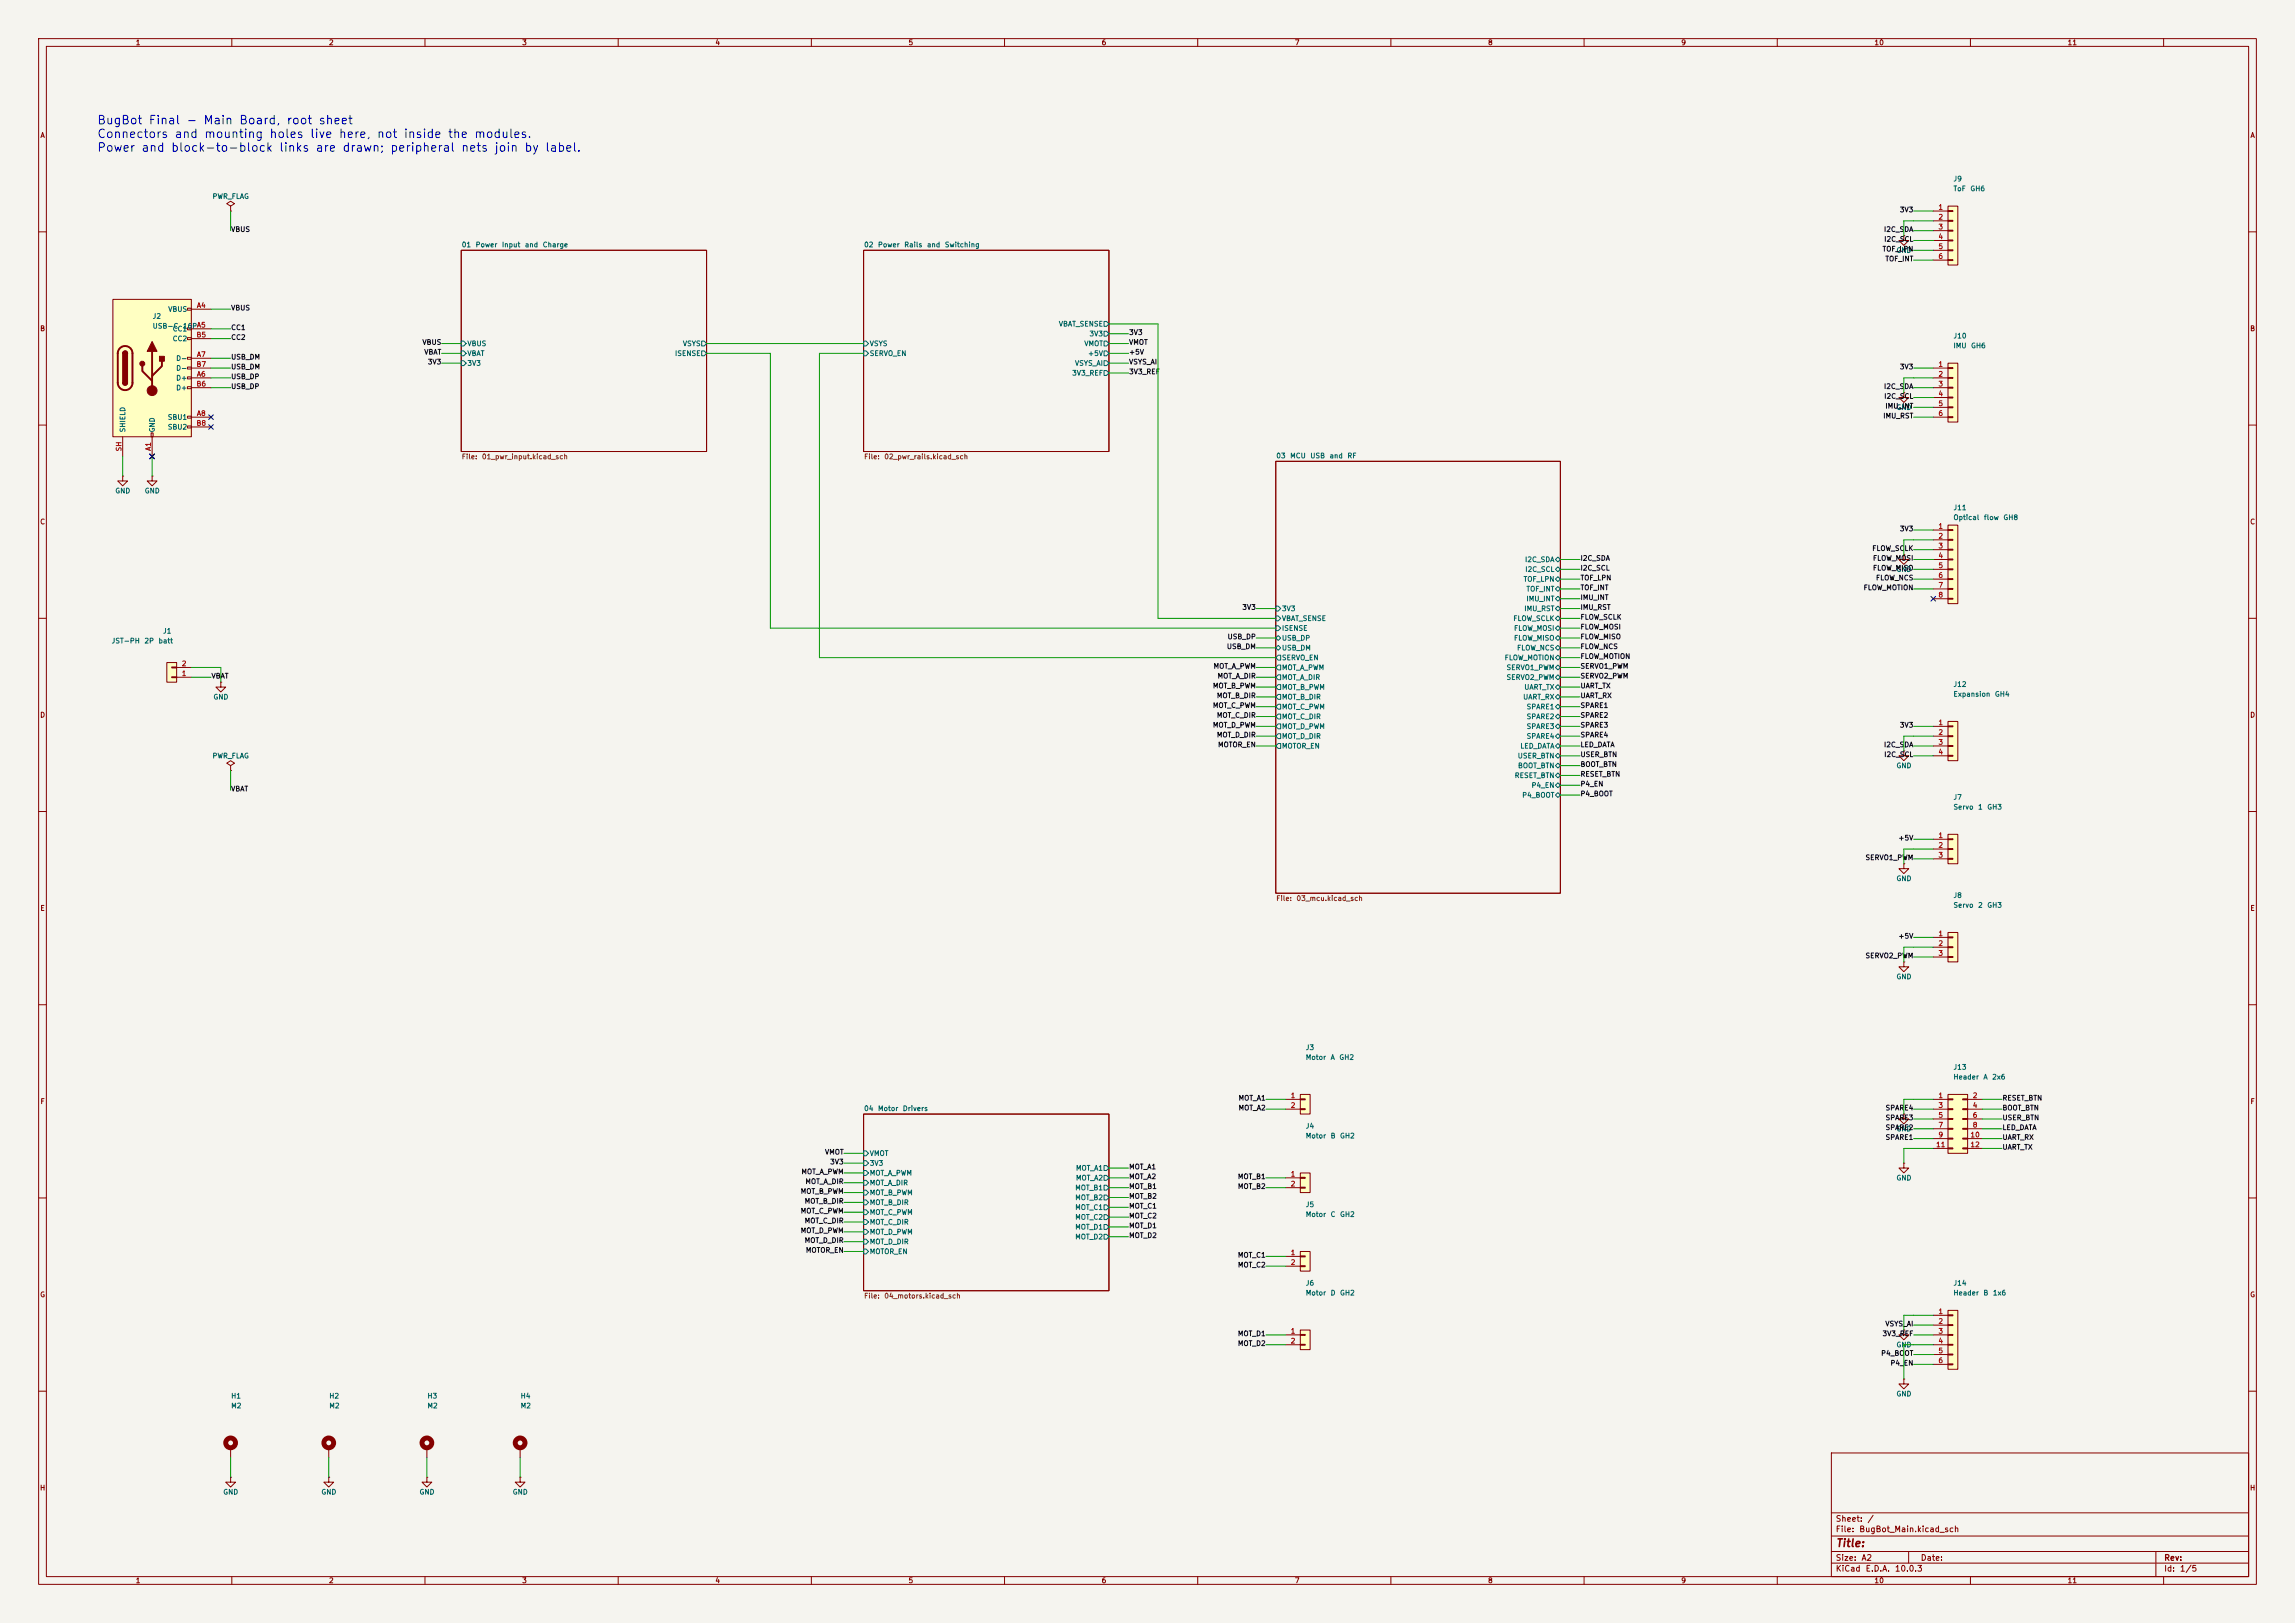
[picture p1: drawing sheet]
<svg xmlns="http://www.w3.org/2000/svg" width="594mm" height="420mm" viewBox="0 0 594 420" stroke-linecap="round" stroke-linejoin="round" font-family="sans-serif">
<defs><g id="words">
<g font-size="2.2" fill="#0000c2">
<text x="25" y="32.7">BugBot Final - Main Board, root sheet</text>
<text x="25" y="36.3">Connectors and mounting holes live here, not inside the modules.</text>
<text x="25" y="39.8">Power and block-to-block links are drawn; peripheral nets join by label.</text>
</g>
<text font-size="2" fill="#840000" x="475" y="400.8">Title:</text>
<g font-size="1.5" fill="#840000">
<text x="475" y="394.1">Sheet:</text>
<text x="483.2" y="394.1">/</text>
<text x="475" y="396.8">File:</text>
<text x="481.1" y="396.8">BugBot_Main.kicad_sch</text>
<text x="475" y="407">KiCad</text>
<text x="475" y="404.2">Size:</text>
<text x="481.7" y="404.2">A2</text>
<text x="482.7" y="407">E.D.A.</text>
<text x="490.3" y="407">10.0.3</text>
<text x="497" y="404.2">Date:</text>
<text x="560" y="404.2">Rev:</text>
<text x="560" y="407">Id:</text>
<text x="564.1" y="407">1/5</text>
</g>
<g font-size="1.3" fill="#840000">
<text x="35" y="12">1</text>
<text x="85" y="12">2</text>
<text x="135" y="12">3</text>
<text x="185" y="12">4</text>
<text x="235" y="12">5</text>
<text x="285" y="12">6</text>
<text x="335" y="12">7</text>
<text x="385" y="12">8</text>
<text x="435" y="12">9</text>
<text x="485" y="12">10</text>
<text x="535" y="12">11</text>
<text x="10.3" y="36">A</text>
<text x="582.3" y="36">A</text>
<text x="10.3" y="86">B</text>
<text x="582.3" y="86">B</text>
<text x="10.3" y="136">C</text>
<text x="582.3" y="136">C</text>
<text x="10.3" y="186">D</text>
<text x="582.3" y="186">D</text>
<text x="10.3" y="236">E</text>
<text x="582.3" y="236">E</text>
<text x="10.3" y="286">F</text>
<text x="582.3" y="286">F</text>
<text x="10.3" y="336">G</text>
<text x="582.3" y="336">G</text>
<text x="10.2" y="386">H</text>
<text x="582.2" y="386">H</text>
<text x="35" y="410">1</text>
<text x="85" y="410">2</text>
<text x="135" y="410">3</text>
<text x="185" y="410">4</text>
<text x="235" y="410">5</text>
<text x="285" y="410">6</text>
<text x="335" y="410">7</text>
<text x="385" y="410">8</text>
<text x="435" y="410">9</text>
<text x="485" y="410">10</text>
<text x="535" y="410">11</text>
</g>
<g font-size="1.3" fill="#006464">
<text x="505.5" y="47.2">J9</text>
<text x="54.9" y="51.8">PWR_FLAG</text>
<text x="505.5" y="49.8">ToF</text>
<text x="509.8" y="49.8">GH6</text>
<text x="119.4" y="64.3">01</text>
<text x="123" y="64.3">Power</text>
<text x="129.8" y="64.3">Input</text>
<text x="135.7" y="64.3">and</text>
<text x="140.3" y="64.3">Charge</text>
<text x="223.5" y="64.3">02</text>
<text x="227.1" y="64.3">Power</text>
<text x="233.9" y="64.3">Rails</text>
<text x="239.8" y="64.3">and</text>
<text x="244.4" y="64.3">Switching</text>
<text x="490.7" y="65.7">GND</text>
<text x="39.4" y="82.8">J2</text>
<text x="43.4" y="81">VBUS</text>
<text x="39.4" y="85.3">USB-C</text>
<text x="44.6" y="86.1">CC1</text>
<text x="44.6" y="88.6">CC2</text>
<text x="47.2" y="85.3">16PA5</text>
<text x="120.8" y="89.9">VBUS</text>
<text x="176.6" y="89.9">VSYS</text>
<text x="225" y="89.9">VSYS</text>
<text x="273.9" y="84.8">VBAT_SENSE</text>
<text x="280.5" y="89.9">VMOT</text>
<text x="281.8" y="87.3">3V3</text>
<text x="505.5" y="87.9">J10</text>
<text x="45.5" y="93.7">D-</text>
<text x="120.8" y="92.4">VBAT</text>
<text x="120.8" y="95">3V3</text>
<text x="174.6" y="92.4">ISENSE</text>
<text x="225" y="92.4">SERVO_EN</text>
<text x="278.1" y="95">VSYS_AI</text>
<text x="281.5" y="92.4">+5V</text>
<text x="505.5" y="90.4">IMU</text>
<text x="510" y="90.4">GH6</text>
<text x="45.5" y="98.8">D+</text>
<text x="45.5" y="101.3">D+</text>
<text x="45.5" y="96.2">D-</text>
<text x="277.4" y="97.5">3V3_REF</text>
<text x="490.7" y="106.4">GND</text>
<text x="32.7" y="112" transform="rotate(-90 32.7 112)">SHIELD</text>
<text x="40.3" y="112" transform="rotate(-90 40.3 112)">GND</text>
<text x="43.3" y="108.9">SBU1</text>
<text x="43.3" y="111.5">SBU2</text>
<text x="330.2" y="118.9">03</text>
<text x="333.8" y="118.9">MCU</text>
<text x="339" y="118.9">USB</text>
<text x="344" y="118.9">and</text>
<text x="348.6" y="118.9">RF</text>
<text x="29.7" y="128">GND</text>
<text x="37.3" y="128">GND</text>
<text x="505.5" y="132.3">J11</text>
<text x="505.5" y="134.9">Optical</text>
<text x="513.4" y="134.9">flow</text>
<text x="518.4" y="134.9">GH8</text>
<text x="394.6" y="145.8">I2C_SDA</text>
<text x="394.6" y="148.3">I2C_SCL</text>
<text x="490.7" y="148.3">GND</text>
<text x="394.2" y="150.8">TOF_LPN</text>
<text x="394.9" y="153.4">TOF_INT</text>
<text x="394.9" y="155.9">IMU_INT</text>
<text x="331.7" y="158.5">3V3</text>
<text x="331.7" y="161">VBAT_SENSE</text>
<text x="391.6" y="161">FLOW_SCLK</text>
<text x="394.4" y="158.5">IMU_RST</text>
<text x="28.8" y="166.8">JST-PH</text>
<text x="37.2" y="166.8">2P</text>
<text x="40.9" y="166.8">batt</text>
<text x="42.1" y="164.3">J1</text>
<text x="331.7" y="163.5">ISENSE</text>
<text x="331.7" y="166.1">USB_DP</text>
<text x="391.7" y="163.5">FLOW_MOSI</text>
<text x="391.7" y="166.1">FLOW_MISO</text>
<text x="331.7" y="168.6">USB_DM</text>
<text x="331.7" y="171.2">SERVO_EN</text>
<text x="331.7" y="173.7">MOT_A_PWM</text>
<text x="389.3" y="171.2">FLOW_MOTION</text>
<text x="389.8" y="173.7">SERVO1_PWM</text>
<text x="392.5" y="168.6">FLOW_NCS</text>
<text x="331.7" y="176.2">MOT_A_DIR</text>
<text x="331.7" y="178.8">MOT_B_PWM</text>
<text x="389.8" y="176.2">SERVO2_PWM</text>
<text x="394.4" y="178.8">UART_TX</text>
<text x="505.5" y="178">J12</text>
<text x="55.1" y="181.3">GND</text>
<text x="331.7" y="181.3">MOT_B_DIR</text>
<text x="331.7" y="183.9">MOT_C_PWM</text>
<text x="394.1" y="181.3">UART_RX</text>
<text x="395" y="183.9">SPARE1</text>
<text x="505.5" y="180.6">Expansion</text>
<text x="516.2" y="180.6">GH4</text>
<text x="331.7" y="186.4">MOT_C_DIR</text>
<text x="331.7" y="188.9">MOT_D_PWM</text>
<text x="331.7" y="191.5">MOT_D_DIR</text>
<text x="395" y="186.4">SPARE2</text>
<text x="395" y="188.9">SPARE3</text>
<text x="395" y="191.5">SPARE4</text>
<text x="54.9" y="196.6">PWR_FLAG</text>
<text x="331.7" y="194">MOTOR_EN</text>
<text x="392.7" y="196.6">USER_BTN</text>
<text x="393.4" y="194">LED_DATA</text>
<text x="391.9" y="201.6">RESET_BTN</text>
<text x="392.8" y="199.1">BOOT_BTN</text>
<text x="490.7" y="199.1">GND</text>
<text x="393.9" y="206.7">P4_BOOT</text>
<text x="396.3" y="204.2">P4_EN</text>
<text x="505.5" y="207.3">J7</text>
<text x="505.5" y="209.8">Servo</text>
<text x="511.8" y="209.8">1</text>
<text x="514.2" y="209.8">GH3</text>
<text x="490.7" y="228.3">GND</text>
<text x="505.5" y="232.7">J8</text>
<text x="505.5" y="235.2">Servo</text>
<text x="511.8" y="235.2">2</text>
<text x="514.2" y="235.2">GH3</text>
<text x="490.7" y="253.7">GND</text>
<text x="337.8" y="272">J3</text>
<text x="337.8" y="274.6">Motor</text>
<text x="344.3" y="274.6">A</text>
<text x="346.5" y="274.6">GH2</text>
<text x="505.5" y="277.1">J13</text>
<text x="505.5" y="279.6">Header</text>
<text x="513.2" y="279.6">A</text>
<text x="515.5" y="279.6">2x6</text>
<text x="223.5" y="287.8">04</text>
<text x="227.1" y="287.8">Motor</text>
<text x="233.5" y="287.8">Drivers</text>
<text x="337.8" y="292.3">J4</text>
<text x="490.7" y="293.1">GND</text>
<text x="225" y="299.4">VMOT</text>
<text x="337.8" y="294.9">Motor</text>
<text x="344.3" y="294.9">B</text>
<text x="346.7" y="294.9">GH2</text>
<text x="225" y="302">3V3</text>
<text x="225" y="304.5">MOT_A_PWM</text>
<text x="278.3" y="303.2">MOT_A1</text>
<text x="278.3" y="305.8">MOT_A2</text>
<text x="490.7" y="305.8">GND</text>
<text x="225" y="307">MOT_A_DIR</text>
<text x="225" y="309.6">MOT_B_PWM</text>
<text x="278.2" y="308.3">MOT_B1</text>
<text x="278.2" y="310.9">MOT_B2</text>
<text x="225" y="312.1">MOT_B_DIR</text>
<text x="225" y="314.7">MOT_C_PWM</text>
<text x="225" y="317.2">MOT_C_DIR</text>
<text x="278.2" y="313.4">MOT_C1</text>
<text x="278.2" y="315.9">MOT_C2</text>
<text x="337.8" y="312.7">J5</text>
<text x="337.8" y="315.2">Motor</text>
<text x="344.3" y="315.2">C</text>
<text x="346.7" y="315.2">GH2</text>
<text x="225" y="319.7">MOT_D_PWM</text>
<text x="225" y="322.3">MOT_D_DIR</text>
<text x="278.2" y="318.5">MOT_D1</text>
<text x="278.2" y="321">MOT_D2</text>
<text x="225" y="324.8">MOTOR_EN</text>
<text x="337.8" y="333">J6</text>
<text x="337.8" y="335.5">Motor</text>
<text x="344.3" y="335.5">D</text>
<text x="346.7" y="335.5">GH2</text>
<text x="505.5" y="333">J14</text>
<text x="505.5" y="335.5">Header</text>
<text x="513.2" y="335.5">B</text>
<text x="515.7" y="335.5">1x6</text>
<text x="490.7" y="349">GND</text>
<text x="59.7" y="364.7">M2</text>
<text x="59.7" y="362.2">H1</text>
<text x="85.1" y="364.7">M2</text>
<text x="85.1" y="362.2">H2</text>
<text x="110.5" y="364.7">M2</text>
<text x="110.5" y="362.2">H3</text>
<text x="134.6" y="364.7">M2</text>
<text x="134.6" y="362.2">H4</text>
<text x="490.7" y="361.7">GND</text>
<text x="57.7" y="387.1">GND</text>
<text x="83.1" y="387.1">GND</text>
<text x="108.5" y="387.1">GND</text>
<text x="132.6" y="387.1">GND</text>
</g>
<g font-size="1.3" fill="#0f0f0f">
<text x="491.6" y="55.2">3V3</text>
<text x="59.7" y="60.3">VBUS</text>
<text x="487.1" y="65.4">TOF_LPN</text>
<text x="487.5" y="60.3">I2C_SDA</text>
<text x="487.5" y="62.9">I2C_SCL</text>
<text x="487.8" y="67.9">TOF_INT</text>
<text x="59.7" y="80.6">VBUS</text>
<text x="59.7" y="85.7">CC1</text>
<text x="59.7" y="88.3">CC2</text>
<text x="109.2" y="89.5">VBUS</text>
<text x="292.1" y="87">3V3</text>
<text x="292.1" y="89.5">VMOT</text>
<text x="59.7" y="93.3">USB_DM</text>
<text x="59.7" y="95.9">USB_DM</text>
<text x="109.7" y="92.1">VBAT</text>
<text x="110.6" y="94.6">3V3</text>
<text x="292.1" y="92.1">+5V</text>
<text x="292.1" y="94.6">VSYS_AI</text>
<text x="491.6" y="95.9">3V3</text>
<text x="59.7" y="98.4">USB_DP</text>
<text x="59.7" y="101">USB_DP</text>
<text x="292.1" y="97.1">3V3_REF</text>
<text x="487.5" y="101">I2C_SDA</text>
<text x="487.5" y="103.5">I2C_SCL</text>
<text x="487.8" y="106">IMU_INT</text>
<text x="487.3" y="108.6">IMU_RST</text>
<text x="491.6" y="137.8">3V3</text>
<text x="484.5" y="142.9">FLOW_SCLK</text>
<text x="408.9" y="145.4">I2C_SDA</text>
<text x="408.9" y="147.9">I2C_SCL</text>
<text x="484.6" y="145.4">FLOW_MOSI</text>
<text x="484.6" y="147.9">FLOW_MISO</text>
<text x="408.9" y="150.5">TOF_LPN</text>
<text x="408.9" y="153">TOF_INT</text>
<text x="408.9" y="155.6">IMU_INT</text>
<text x="482.2" y="153">FLOW_MOTION</text>
<text x="485.4" y="150.5">FLOW_NCS</text>
<text x="321.4" y="158.1">3V3</text>
<text x="408.9" y="158.1">IMU_RST</text>
<text x="408.9" y="160.6">FLOW_SCLK</text>
<text x="317.6" y="165.7">USB_DP</text>
<text x="408.9" y="163.2">FLOW_MOSI</text>
<text x="408.9" y="165.7">FLOW_MISO</text>
<text x="314" y="173.3">MOT_A_PWM</text>
<text x="317.4" y="168.3">USB_DM</text>
<text x="408.9" y="168.3">FLOW_NCS</text>
<text x="408.9" y="170.8">FLOW_MOTION</text>
<text x="408.9" y="173.3">SERVO1_PWM</text>
<text x="54.6" y="175.9">VBAT</text>
<text x="313.8" y="178.4">MOT_B_PWM</text>
<text x="315" y="175.9">MOT_A_DIR</text>
<text x="408.9" y="175.9">SERVO2_PWM</text>
<text x="408.9" y="178.4">UART_TX</text>
<text x="313.8" y="183.5">MOT_C_PWM</text>
<text x="314.8" y="181">MOT_B_DIR</text>
<text x="408.9" y="181">UART_RX</text>
<text x="408.9" y="183.5">SPARE1</text>
<text x="313.8" y="188.6">MOT_D_PWM</text>
<text x="314.8" y="186">MOT_C_DIR</text>
<text x="314.8" y="191.1">MOT_D_DIR</text>
<text x="408.9" y="186">SPARE2</text>
<text x="408.9" y="188.6">SPARE3</text>
<text x="408.9" y="191.1">SPARE4</text>
<text x="491.6" y="188.6">3V3</text>
<text x="315.1" y="193.7">MOTOR_EN</text>
<text x="408.9" y="193.7">LED_DATA</text>
<text x="408.9" y="196.2">USER_BTN</text>
<text x="487.5" y="193.7">I2C_SDA</text>
<text x="487.5" y="196.2">I2C_SCL</text>
<text x="408.9" y="198.7">BOOT_BTN</text>
<text x="408.9" y="201.3">RESET_BTN</text>
<text x="408.9" y="203.8">P4_EN</text>
<text x="59.7" y="205.1">VBAT</text>
<text x="408.9" y="206.4">P4_BOOT</text>
<text x="491.2" y="217.8">+5V</text>
<text x="482.7" y="222.9">SERVO1_PWM</text>
<text x="491.2" y="243.2">+5V</text>
<text x="482.7" y="248.3">SERVO2_PWM</text>
<text x="320.4" y="287.6">MOT_A2</text>
<text x="320.4" y="285.1">MOT_A1</text>
<text x="487.9" y="287.6">SPARE4</text>
<text x="518.2" y="285.1">RESET_BTN</text>
<text x="518.2" y="287.6">BOOT_BTN</text>
<text x="487.9" y="290.2">SPARE3</text>
<text x="487.9" y="292.7">SPARE2</text>
<text x="518.2" y="290.2">USER_BTN</text>
<text x="518.2" y="292.7">LED_DATA</text>
<text x="213.4" y="299.1">VMOT</text>
<text x="487.9" y="295.3">SPARE1</text>
<text x="518.2" y="295.3">UART_RX</text>
<text x="518.2" y="297.8">UART_TX</text>
<text x="207.3" y="304.2">MOT_A_PWM</text>
<text x="214.7" y="301.6">3V3</text>
<text x="292.1" y="302.9">MOT_A1</text>
<text x="292.1" y="305.4">MOT_A2</text>
<text x="320.3" y="305.4">MOT_B1</text>
<text x="207.1" y="309.2">MOT_B_PWM</text>
<text x="208.1" y="311.8">MOT_B_DIR</text>
<text x="208.3" y="306.7">MOT_A_DIR</text>
<text x="292.1" y="308">MOT_B1</text>
<text x="292.1" y="310.5">MOT_B2</text>
<text x="320.3" y="308">MOT_B2</text>
<text x="207.1" y="314.3">MOT_C_PWM</text>
<text x="208.1" y="316.9">MOT_C_DIR</text>
<text x="292.1" y="313">MOT_C1</text>
<text x="292.1" y="315.6">MOT_C2</text>
<text x="207.1" y="319.4">MOT_D_PWM</text>
<text x="208.1" y="321.9">MOT_D_DIR</text>
<text x="292.1" y="318.1">MOT_D1</text>
<text x="292.1" y="320.7">MOT_D2</text>
<text x="208.4" y="324.5">MOTOR_EN</text>
<text x="320.3" y="325.7">MOT_C1</text>
<text x="320.3" y="328.3">MOT_C2</text>
<text x="320.3" y="346.1">MOT_D1</text>
<text x="487.1" y="346.1">3V3_REF</text>
<text x="487.8" y="343.5">VSYS_AI</text>
<text x="320.3" y="348.6">MOT_D2</text>
<text x="486.8" y="351.1">P4_BOOT</text>
<text x="489.2" y="353.7">P4_EN</text>
</g>
<g font-size="1.3" fill="#a90000">
<text x="501.6" y="54.6">1</text>
<text x="501.6" y="57.1">2</text>
<text x="501.6" y="59.7">3</text>
<text x="501.6" y="62.2">4</text>
<text x="501.6" y="64.7">5</text>
<text x="501.6" y="67.3">6</text>
<text x="50.8" y="80">A4</text>
<text x="50.7" y="87.6">B5</text>
<text x="50.7" y="95.2">B7</text>
<text x="50.8" y="92.7">A7</text>
<text x="501.6" y="95.2">1</text>
<text x="50.7" y="100.3">B6</text>
<text x="50.8" y="97.8">A6</text>
<text x="501.6" y="97.8">2</text>
<text x="501.6" y="100.3">3</text>
<text x="50.8" y="107.9">A8</text>
<text x="501.6" y="102.8">4</text>
<text x="501.6" y="105.4">5</text>
<text x="501.6" y="107.9">6</text>
<text x="50.7" y="110.5">B8</text>
<text x="31.7" y="116.9" transform="rotate(-90 31.7 116.9)">SH</text>
<text x="39.3" y="116.8" transform="rotate(-90 39.3 116.8)">A1</text>
<text x="501.6" y="137.1">1</text>
<text x="501.6" y="139.7">2</text>
<text x="501.6" y="142.2">3</text>
<text x="501.6" y="144.8">4</text>
<text x="501.6" y="147.3">5</text>
<text x="501.6" y="149.8">6</text>
<text x="501.6" y="152.4">7</text>
<text x="501.6" y="154.9">8</text>
<text x="46.9" y="172.7">2</text>
<text x="46.9" y="175.2">1</text>
<text x="501.6" y="187.9">1</text>
<text x="501.6" y="190.5">2</text>
<text x="501.6" y="193">3</text>
<text x="501.6" y="195.6">4</text>
<text x="501.6" y="217.1">1</text>
<text x="501.6" y="219.7">2</text>
<text x="501.6" y="222.2">3</text>
<text x="501.6" y="242.5">1</text>
<text x="501.6" y="245.1">2</text>
<text x="501.6" y="247.6">3</text>
<text x="333.9" y="284.5">1</text>
<text x="333.9" y="287">2</text>
<text x="501.6" y="284.5">1</text>
<text x="501.6" y="287">3</text>
<text x="510.5" y="284.5">2</text>
<text x="510.5" y="287">4</text>
<text x="501.6" y="289.5">5</text>
<text x="501.6" y="292.1">7</text>
<text x="510.5" y="289.5">6</text>
<text x="510.5" y="292.1">8</text>
<text x="501" y="297.2">11</text>
<text x="501.6" y="294.6">9</text>
<text x="509.9" y="294.6">10</text>
<text x="509.9" y="297.2">12</text>
<text x="333.9" y="304.8">1</text>
<text x="333.9" y="307.3">2</text>
<text x="333.9" y="325.1">1</text>
<text x="333.9" y="327.6">2</text>
<text x="501.6" y="340.3">1</text>
<text x="333.9" y="345.4">1</text>
<text x="333.9" y="348">2</text>
<text x="501.6" y="342.9">2</text>
<text x="501.6" y="345.4">3</text>
<text x="501.6" y="348">4</text>
<text x="501.6" y="350.5">5</text>
<text x="501.6" y="353">6</text>
</g>
<g font-size="1.3" fill="#725600">
<text x="119.4" y="119.1">File:</text>
<text x="124.6" y="119.1">01_pwr_input.kicad_sch</text>
<text x="223.5" y="119.1">File:</text>
<text x="228.7" y="119.1">02_pwr_rails.kicad_sch</text>
<text x="330.2" y="233.4">File:</text>
<text x="335.4" y="233.4">03_mcu.kicad_sch</text>
<text x="223.5" y="336.3">File:</text>
<text x="228.7" y="336.3">04_motors.kicad_sch</text>
</g>
</g></defs>
<path d="M0 0h594v420h-594z" fill="#f5f4ef" stroke="#f5f4ef" stroke-width=".26"/>
<g fill="none" stroke="#840000" stroke-width=".26">
<path d="M10 10h574v400h-574zM12 12h570v396h-570zM60 10v2M110 10v2M160 10v2M210 10v2M260 10v2M310 10v2M360 10v2M410 10v2M460 10v2M510 10v2"/>
<path d="M560 10v2M10 60h2M119.4 64.8h63.5v52h-63.5zM223.5 64.8h63.5v52h-63.5zM582 60h2M10 110h2M330.2 119.4h73.7v111.7h-73.7zM582 110h2M10 160h2M582 160h2M10 210h2M582 210h2"/>
<path d="M10 260h2M582 260h2M223.5 288.3h63.5v45.7h-63.5zM10 310h2M582 310h2M10 360h2M474 376h108v32h-108zM582 360h2M474 397.5h108M474 391.5h108M60 408v2M110 408v2"/>
<path d="M160 408v2M210 408v2M260 408v2M310 408v2M360 408v2M410 408v2M460 408v2M474 404.5h108M474 401.5h108M494 401.5v3M510 408v2M558 401.5v6.5"/>
<path d="M560 408v2"/>
</g>
<g fill="none" stroke="#006464" stroke-width=".26">
<path d="M119.4 88.3h.6l.6 .6-.6 .6h-.6zM119.4 90.8h.6l.6 .6-.6 .7h-.6zM119.4 93.3h.6l.6 .7-.6 .6h-.6zM181.6 88.3h.6l.7 .6-.7 .6h-.6zM181.6 90.8h.6l.7 .6-.7 .7h-.6zM223.5 88.3h.7l.6 .6-.6 .6h-.7zM223.5 90.8h.7l.6 .6-.6 .7h-.7zM285.7 83.2h.7l.6 .6-.6 .7h-.7zM285.7 85.7h.7l.6 .7-.6 .6h-.7zM285.7 88.3h.7l.6 .6-.6 .6h-.7zM285.7 90.8h.7l.6 .6-.6 .7h-.7zM285.7 93.3h.7l.6 .7-.6 .6h-.7z"/>
<path d="M285.7 95.9h.7l.6 .6-.6 .7h-.7zM330.2 156.8h.6l.7 .7-.7 .6h-.6zM330.2 159.4h.6l.7 .6-.7 .7h-.6zM402.6 144.8l.6-.7 .7 .7-.7 .6zM402.6 147.3l.6-.6 .7 .6-.7 .7zM402.6 149.9l.6-.7 .7 .7-.7 .6zM402.6 152.4l.6-.6 .7 .6-.7 .6zM402.6 154.9l.6-.6 .7 .6-.7 .7zM402.6 157.5l.6-.7 .7 .7-.7 .6zM330.2 161.9h.6l.7 .7-.7 .6h-.6zM330.2 165.1l.6-.6 .7 .6-.7 .6zM330.2 167.6l.6-.6 .7 .6-.7 .7z"/>
<path d="M330.8 169.5h.7v1.3h-.7l-.6-.6zM330.8 172.1h.7v1.3h-.7l-.6-.7zM330.8 174.6h.7v1.3h-.7l-.6-.6zM330.8 177.2h.7v1.2h-.7l-.6-.6zM330.8 179.7h.7v1.3h-.7l-.6-.7zM402.6 160l.6-.6 .7 .6-.7 .7zM402.6 162.6l.6-.7 .7 .7-.7 .6zM402.6 165.1l.6-.6 .7 .6-.7 .6zM402.6 167.6l.6-.6 .7 .6-.7 .7zM402.6 170.2l.6-.7 .7 .7-.7 .6zM402.6 172.7l.6-.6 .7 .6-.7 .7zM402.6 175.3l.6-.7 .7 .7-.7 .6z"/>
<path d="M402.6 177.8l.6-.6 .7 .6-.7 .6zM330.8 182.2h.7v1.3h-.7l-.6-.6zM330.8 184.8h.7v1.3h-.7l-.6-.7zM330.8 187.3h.7v1.3h-.7l-.6-.6zM330.8 189.9h.7v1.2h-.7l-.6-.6zM330.8 192.4h.7v1.3h-.7l-.6-.7zM402.6 180.3l.6-.6 .7 .6-.7 .7zM402.6 182.9l.6-.7 .7 .7-.7 .6zM402.6 185.4l.6-.6 .7 .6-.7 .7zM402.6 188l.6-.7 .7 .7-.7 .6zM402.6 190.5l.6-.6 .7 .6-.7 .6zM402.6 193l.6-.6 .7 .6-.7 .7z"/>
<path d="M402.6 195.6l.6-.7 .7 .7-.7 .6zM402.6 198.1l.6-.6 .7 .6-.7 .7zM402.6 200.7l.6-.7 .7 .7-.7 .6zM402.6 203.2l.6-.6 .7 .6-.7 .6zM402.6 205.7l.6-.6 .7 .6-.7 .7zM223.5 297.8h.7l.6 .7-.6 .6h-.7zM223.5 300.4h.7l.6 .6-.6 .6h-.7zM223.5 302.9h.7l.6 .6-.6 .7h-.7zM223.5 305.4h.7l.6 .7-.6 .6h-.7zM223.5 308h.7l.6 .6-.6 .6h-.7zM223.5 310.5h.7l.6 .7-.6 .6h-.7zM223.5 313.1h.7l.6 .6-.6 .6h-.7z"/>
<path d="M223.5 315.6h.7l.6 .6-.6 .7h-.7zM223.5 318.1h.7l.6 .7-.6 .6h-.7zM285.7 301.6h.7l.6 .7-.6 .6h-.7zM285.7 304.2h.7l.6 .6-.6 .6h-.7zM285.7 306.7h.7l.6 .6-.6 .7h-.7zM285.7 309.2h.7l.6 .7-.6 .6h-.7zM285.7 311.8h.7l.6 .6-.6 .7h-.7zM285.7 314.3h.7l.6 .7-.6 .6h-.7zM285.7 316.9h.7l.6 .6-.6 .6h-.7zM285.7 319.4h.7l.6 .6-.6 .7h-.7zM223.5 320.7h.7l.6 .6-.6 .6h-.7zM223.5 323.2h.7l.6 .7-.6 .6h-.7z"/>
</g>
<path d="M504.2 53.3h2.5v15.3h-2.5z" fill="#ffffc2"/>
<g fill="none" stroke="#840000" stroke-width=".26">
<path d="M500.4 54.6h3.8M500.4 57.2h3.8M500.4 59.7h3.8M504.2 53.3h2.5v15.3h-2.5zM504.2 54.5h1.3v.2h-1.3zM504.2 57h1.3v.3h-1.3zM504.2 59.6h1.3v.2h-1.3zM500.4 62.2h3.8M500.4 64.8h3.8M500.4 67.3h3.8M504.2 62.1h1.3v.3h-1.3zM504.2 64.6h1.3v.3h-1.3z"/>
<path d="M504.2 67.2h1.3v.2h-1.3z"/>
</g>
<path d="M29.2 77.5h20.3v35.5h-20.3z" fill="#ffffc2"/>
<g fill="none" stroke="#840000" stroke-width=".26">
<path d="M29.2 77.5h20.3v35.5h-20.3zM48.5 79.8h1v.5h-1zM31.7 91.4l.2-.4 .5-.2 .4 .2 .2 .4M31.7 99.1l.2 .4 .5 .2 .4-.2 .2-.4M48.5 84.8h1v.5h-1zM48.5 87.4h1v.5h-1zM48.5 92.5h1v.5h-1zM48.5 95h1v.5h-1zM48.5 97.5h1v.5h-1zM49.5 80h5.1M49.5 85.1h5.1M49.5 97.8h5.1"/>
<path d="M49.5 92.7h5.1M49.5 87.6h5.1M49.5 95.3h5.1M31.7 113v5.1M39.1 112h.5v1h-.5zM39.4 113v5.1M48.5 100.1h1v.5h-1zM48.5 107.7h1v.5h-1zM48.5 110.2h1v.5h-1zM49.5 108h5.1M49.5 100.3h5.1M49.5 110.5h5.1"/>
</g>
<path d="M31 90.1a1.9 1.9 0 0 1 2.1-.4 1.9 1.9 0 0 1 1.2 1.7v7.7a1.91 1.91 0 0 1-1.9 1.9 1.91 1.91 0 0 1-1.9-1.9v-7.8zM36.8 94.7v1.3l2.6 2.6M39.4 90.9v10.2M41.9 93.5v1.2l-2.5 2.6" fill="none" stroke="#840000" stroke-width=".51"/>
<g fill="#840000" stroke="#840000" stroke-width=".26">
<path d="M31.7 91.4h1.3v7.7h-1.3z"/>
<path d="M31.9 91l.8-.1 .3 .5h-1.3z"/>
<path d="M31.7 99.1h1.3l-.2 .4-.4 .2-.5-.2z"/>
<path d="M39.4 88.4l1.2 2.5h-2.5z"/>
<path d="M41.3 92.2h1.2v1.3h-1.2z"/>
<circle cx="36.8" cy="94.1" r=".63"/>
<circle cx="39.4" cy="101.1" r="1.27"/>
</g>
<path d="M336.5 344.2h2.6v5.1h-2.6z" fill="#ffffc2"/>
<path d="M332.7 345.4h3.8M332.7 348h3.8M336.5 344.2h2.6v5.1h-2.6zM336.5 345.3h1.3v.3h-1.3zM336.5 347.9h1.3v.2h-1.3z" fill="none" stroke="#840000" stroke-width=".26"/>
<path d="M336.5 323.9h2.6v5h-2.6z" fill="#ffffc2"/>
<path d="M332.7 325.1h3.8M332.7 327.7h3.8M336.5 323.9h2.6v5h-2.6zM336.5 325h1.3v.2h-1.3zM336.5 327.5h1.3v.3h-1.3z" fill="none" stroke="#840000" stroke-width=".26"/>
<path d="M336.5 283.2h2.6v5.1h-2.6z" fill="#ffffc2"/>
<path d="M332.7 284.5h3.8M332.7 287h3.8M336.5 283.2h2.6v5.1h-2.6zM336.5 284.4h1.3v.2h-1.3zM336.5 286.9h1.3v.2h-1.3z" fill="none" stroke="#840000" stroke-width=".26"/>
<path d="M504.2 186.7h2.5v10.2h-2.5z" fill="#ffffc2"/>
<path d="M492.8 143.5v1.3h1.2l-1.2 1.3-1.3-1.3h1.3M492.8 143.5h.1M500.4 188h3.8M500.4 190.5h3.8M500.4 193h3.8M500.4 195.6h3.8M504.2 186.7h2.5v10.2h-2.5zM504.2 187.8h1.3v.3h-1.3zM504.2 190.4h1.3v.2h-1.3zM504.2 192.9h1.3v.3h-1.3zM504.2 195.5h1.3v.2h-1.3z" fill="none" stroke="#840000" stroke-width=".26"/>
<path d="M504.2 135.9h2.5v20.3h-2.5z" fill="#ffffc2"/>
<g fill="none" stroke="#840000" stroke-width=".26">
<path d="M500.4 137.2h3.8M500.4 139.7h3.8M504.2 135.9h2.5v20.3h-2.5zM504.2 137h1.3v.3h-1.3zM504.2 139.6h1.3v.2h-1.3zM500.4 142.2h3.8M500.4 144.8h3.8M500.4 147.3h3.8M500.4 149.9h3.8M500.4 152.4h3.8M500.4 154.9h3.8M504.2 142.1h1.3v.3h-1.3z"/>
<path d="M504.2 144.7h1.3v.2h-1.3zM504.2 147.2h1.3v.2h-1.3zM504.2 149.7h1.3v.3h-1.3zM504.2 152.3h1.3v.2h-1.3zM504.2 154.8h1.3v.3h-1.3z"/>
</g>
<path d="M504.2 339.1h2.5v15.2h-2.5z" fill="#ffffc2"/>
<g fill="none" stroke="#840000" stroke-width=".26">
<path d="M492.8 101.6v1.3h1.2l-1.2 1.2-1.3-1.2h1.3M492.8 101.6h.1M504.2 339.1h2.5v15.2h-2.5zM492.8 356.9v1.2h1.2l-1.2 1.3-1.3-1.3h1.3M492.8 356.9h.1M500.4 340.4h3.8M500.4 342.9h3.8M500.4 345.4h3.8M500.4 348h3.8M500.4 350.5h3.8M500.4 353.1h3.8M504.2 340.2h1.3v.3h-1.3z"/>
<path d="M504.2 342.8h1.3v.2h-1.3zM504.2 345.3h1.3v.3h-1.3zM504.2 347.9h1.3v.2h-1.3zM504.2 350.4h1.3v.2h-1.3zM504.2 352.9h1.3v.3h-1.3z"/>
</g>
<path d="M43.2 171.5h2.5v5h-2.5z" fill="#ffffc2"/>
<g fill="none" stroke="#840000" stroke-width=".26">
<path d="M31.7 123.2v1.3h1.3l-1.3 1.2-1.2-1.2h1.2M31.7 123.2h.1M39.4 123.2v1.3h1.2l-1.2 1.2-1.3-1.2h1.3M39.4 123.2h.1M43.2 171.5h2.5v5h-2.5zM44.4 175.1h1.3v.3h-1.3zM44.4 172.6h1.3v.2h-1.3zM45.7 175.3h3.8M45.7 172.7h3.8M492.8 288.3v1.3h1.2l-1.2 1.2-1.3-1.2h1.3M492.8 288.3h.1M492.8 301v1.3h1.2l-1.2 1.2-1.3-1.2h1.3"/>
<path d="M492.8 301h.1M85.1 374.7v2.5M134.6 374.7v2.5M134.6 382.3v1.2h1.3l-1.3 1.3-1.3-1.3h1.3M134.6 382.3h.1"/>
</g>
<g fill="none" stroke="#840000" stroke-width="1.3">
<circle cx="85.1" cy="373.4" r="1.27"/>
<circle cx="134.6" cy="373.4" r="1.27"/>
</g>
<path d="M504.2 94h2.5v15.2h-2.5z" fill="#ffffc2"/>
<g fill="none" stroke="#840000" stroke-width=".26">
<path d="M500.4 95.3h3.8M500.4 97.8h3.8M504.2 94h2.5v15.2h-2.5zM504.2 95.1h1.3v.3h-1.3zM504.2 97.7h1.3v.2h-1.3zM500.4 100.3h3.8M500.4 102.9h3.8M500.4 105.4h3.8M500.4 108h3.8M504.2 100.2h1.3v.3h-1.3zM504.2 102.7h1.3v.3h-1.3zM504.2 105.3h1.3v.2h-1.3z"/>
<path d="M504.2 107.8h1.3v.3h-1.3zM110.5 374.7v2.5"/>
</g>
<circle cx="110.5" cy="373.4" r="1.27" fill="none" stroke="#840000" stroke-width="1.3"/>
<path d="M504.2 283.2h5.1v15.3h-5.1z" fill="#ffffc2"/>
<g fill="none" stroke="#840000" stroke-width=".26">
<path d="M59.7 198.1l1-.6-1-.6-1 .6 1 .6v1.3M59.7 199.4h.1M492.8 248.9v1.3h1.2l-1.2 1.3-1.3-1.3h1.3M492.8 248.9h.1M500.4 284.5h3.8M500.4 287h3.8M500.4 289.6h3.8M500.4 292.1h3.8M500.4 294.6h3.8M500.4 297.2h3.8M504.2 283.2h5.1v15.3h-5.1zM504.2 284.4h1.3v.2h-1.3z"/>
<path d="M504.2 286.9h1.3v.2h-1.3zM504.2 289.4h1.3v.3h-1.3zM504.2 292h1.3v.2h-1.3zM504.2 294.5h1.3v.3h-1.3zM504.2 297.1h1.3v.2h-1.3zM508 284.4h1.3v.2h-1.3zM508 286.9h1.3v.2h-1.3zM508 289.4h1.3v.3h-1.3zM508 292h1.3v.2h-1.3zM508 294.5h1.3v.3h-1.3zM508 297.1h1.3v.2h-1.3zM509.3 284.5h3.8"/>
<path d="M509.3 287h3.8M509.3 289.6h3.8M509.3 292.1h3.8M509.3 294.6h3.8M509.3 297.2h3.8M59.7 374.7v2.5M59.7 382.3v1.2h1.3l-1.3 1.3-1.3-1.3h1.3M59.7 382.3h.1M85.1 382.3v1.2h1.3l-1.3 1.3-1.3-1.3h1.3M85.1 382.3h.1M110.5 382.3v1.2h1.3l-1.3 1.3-1.3-1.3h1.3M110.5 382.3h.1"/>
</g>
<circle cx="59.7" cy="373.4" r="1.27" fill="none" stroke="#840000" stroke-width="1.3"/>
<path d="M504.2 241.3h2.5v7.6h-2.5z" fill="#ffffc2"/>
<path d="M500.4 242.6h3.8M500.4 245.1h3.8M500.4 247.7h3.8M504.2 241.3h2.5v7.6h-2.5zM504.2 242.4h1.3v.3h-1.3zM504.2 245h1.3v.2h-1.3zM504.2 247.5h1.3v.3h-1.3z" fill="none" stroke="#840000" stroke-width=".26"/>
<path d="M336.5 303.5h2.6v5.1h-2.6z" fill="#ffffc2"/>
<g fill="none" stroke="#840000" stroke-width=".26">
<path d="M59.7 53.3l1-.6-1-.6-1 .6 1 .6v1.3M59.7 54.6h.1M57.1 176.5v1.3h1.3l-1.3 1.3-1.2-1.3h1.2M57.1 176.5h.1M492.8 223.5v1.3h1.2l-1.2 1.3-1.3-1.3h1.3M492.8 223.5h.1M332.7 304.8h3.8M332.7 307.3h3.8M336.5 303.5h2.6v5.1h-2.6zM336.5 304.7h1.3v.2h-1.3zM336.5 307.2h1.3v.3h-1.3zM492.8 344.2v1.2h1.2l-1.2 1.3-1.3-1.3h1.3"/>
<path d="M492.8 344.2h.1"/>
</g>
<path d="M504.2 215.9h2.5v7.6h-2.5z" fill="#ffffc2"/>
<path d="M492.8 61v1.2h1.2l-1.2 1.3-1.3-1.3h1.3M492.8 61h.1M492.8 194.3v1.3h1.2l-1.2 1.3-1.3-1.3h1.3M492.8 194.3h.1M500.4 217.2h3.8M500.4 219.7h3.8M504.2 215.9h2.5v7.6h-2.5zM504.2 217h1.3v.3h-1.3zM504.2 219.6h1.3v.2h-1.3zM500.4 222.3h3.8M504.2 222.1h1.3v.3h-1.3z" fill="none" stroke="#840000" stroke-width=".26"/>
<g fill="none" stroke="#009600" stroke-width=".26">
<path d="M59.7 54.6v5.1M495.3 59.7h5.1M495.3 54.6h5.1M500.4 57.2h-7.6v3.8M495.3 64.8h5.1M495.3 62.2h5.1M495.3 67.3h5.1M54.6 95.3h5.1M54.6 80h5.1M54.6 85.1h5.1M54.6 97.8h5.1M54.6 92.7h5.1"/>
<path d="M54.6 87.6h5.1M114.3 91.4h5.1M114.3 94h5.1M114.3 88.9h5.1M182.9 91.4h16.5v71.2h130.8M182.9 88.9h40.6M223.5 91.4h-11.4v78.8h118.1M287 91.4h5.1M287 94h5.1M287 96.5h5.1M287 86.4h5.1M287 88.9h5.1"/>
<path d="M287 83.8h12.7v76.2h30.5M495.3 95.3h5.1M500.4 97.8h-7.6v3.8M31.7 118.1v5.1M39.4 118.1v5.1M54.6 100.3h5.1M495.3 100.3h5.1M495.3 105.4h5.1M495.3 102.9h5.1M495.3 108h5.1M495.3 137.2h5.1M500.4 139.7h-7.6v3.8"/>
<path d="M325.1 157.5h5.1M403.9 157.5h5M403.9 144.8h5M403.9 147.3h5M403.9 149.9h5M403.9 152.4h5M403.9 154.9h5M495.3 144.8h5.1M495.3 147.3h5.1M495.3 149.9h5.1M495.3 152.4h5.1M495.3 142.2h5.1"/>
<path d="M49.5 172.7h7.6v3.8M49.5 175.3h5.1M325.1 172.7h5.1M325.1 165.1h5.1M325.1 167.6h5.1M325.1 175.3h5.1M325.1 177.8h5.1M403.9 172.7h5M403.9 160h5M403.9 162.6h5M403.9 170.2h5M403.9 165.1h5"/>
<path d="M403.9 167.6h5M403.9 175.3h5M403.9 177.8h5M59.7 199.4v5.1M325.1 182.9h5.1M325.1 185.4h5.1M325.1 188h5.1M325.1 190.5h5.1M325.1 193h5.1M325.1 180.3h5.1M403.9 182.9h5M403.9 185.4h5"/>
<path d="M403.9 188h5M403.9 190.5h5M403.9 193h5M403.9 195.6h5M403.9 180.3h5M403.9 198.1h5M495.3 188h5.1M495.3 193h5.1M495.3 195.6h5.1M500.4 190.5h-7.6v3.8M403.9 205.7h5M403.9 203.2h5"/>
<path d="M403.9 200.7h5M495.3 217.2h5.1M500.4 219.7h-7.6v3.8M495.3 222.3h5.1M495.3 242.6h5.1M495.3 247.7h5.1M500.4 245.1h-7.6v3.8M218.4 298.5h5.1M327.7 284.5h5M327.7 287h5M495.3 294.6h5.1M495.3 289.6h5.1"/>
<path d="M495.3 292.1h5.1M495.3 287h5.1M500.4 284.5h-7.6v3.8M500.4 297.2h-7.6v3.8M513.1 284.5h5.1M513.1 294.6h5.1M513.1 289.6h5.1M513.1 292.1h5.1M513.1 287h5.1M513.1 297.2h5.1M218.4 301h5.1M218.4 303.5h5.1"/>
<path d="M218.4 306.1h5.1M218.4 308.6h5.1M218.4 311.2h5.1M218.4 313.7h5.1M218.4 316.2h5.1M218.4 318.8h5.1M287 304.8h5.1M287 307.3h5.1M287 309.9h5.1M287 312.4h5.1M287 315h5.1M287 317.5h5.1"/>
<path d="M287 302.3h5.1M327.7 304.8h5M327.7 307.3h5M218.4 321.3h5.1M218.4 323.9h5.1M287 320h5.1M327.7 325.1h5M327.7 327.7h5M327.7 345.4h5M327.7 348h5M495.3 345.4h5.1M495.3 350.5h5.1"/>
<path d="M495.3 353.1h5.1M495.3 342.9h5.1M500.4 340.4h-7.6v3.8M500.4 348h-7.6v8.9M59.7 377.2v5.1M85.1 377.2v5.1M110.5 377.2v5.1M134.6 377.2v5.1"/>
</g>
<path d="M38.8 117.5l1.2 1.2M40 117.5l-1.2 1.2M54 107.3l1.2 1.3M54 109.9l1.2 1.2M55.2 107.3l-1.2 1.3M55.2 109.9l-1.2 1.2M499.8 154.3l1.2 1.2M501 154.3l-1.2 1.2" fill="none" stroke="#000084" stroke-width=".26"/>
<use href="#words"/>
</svg>
